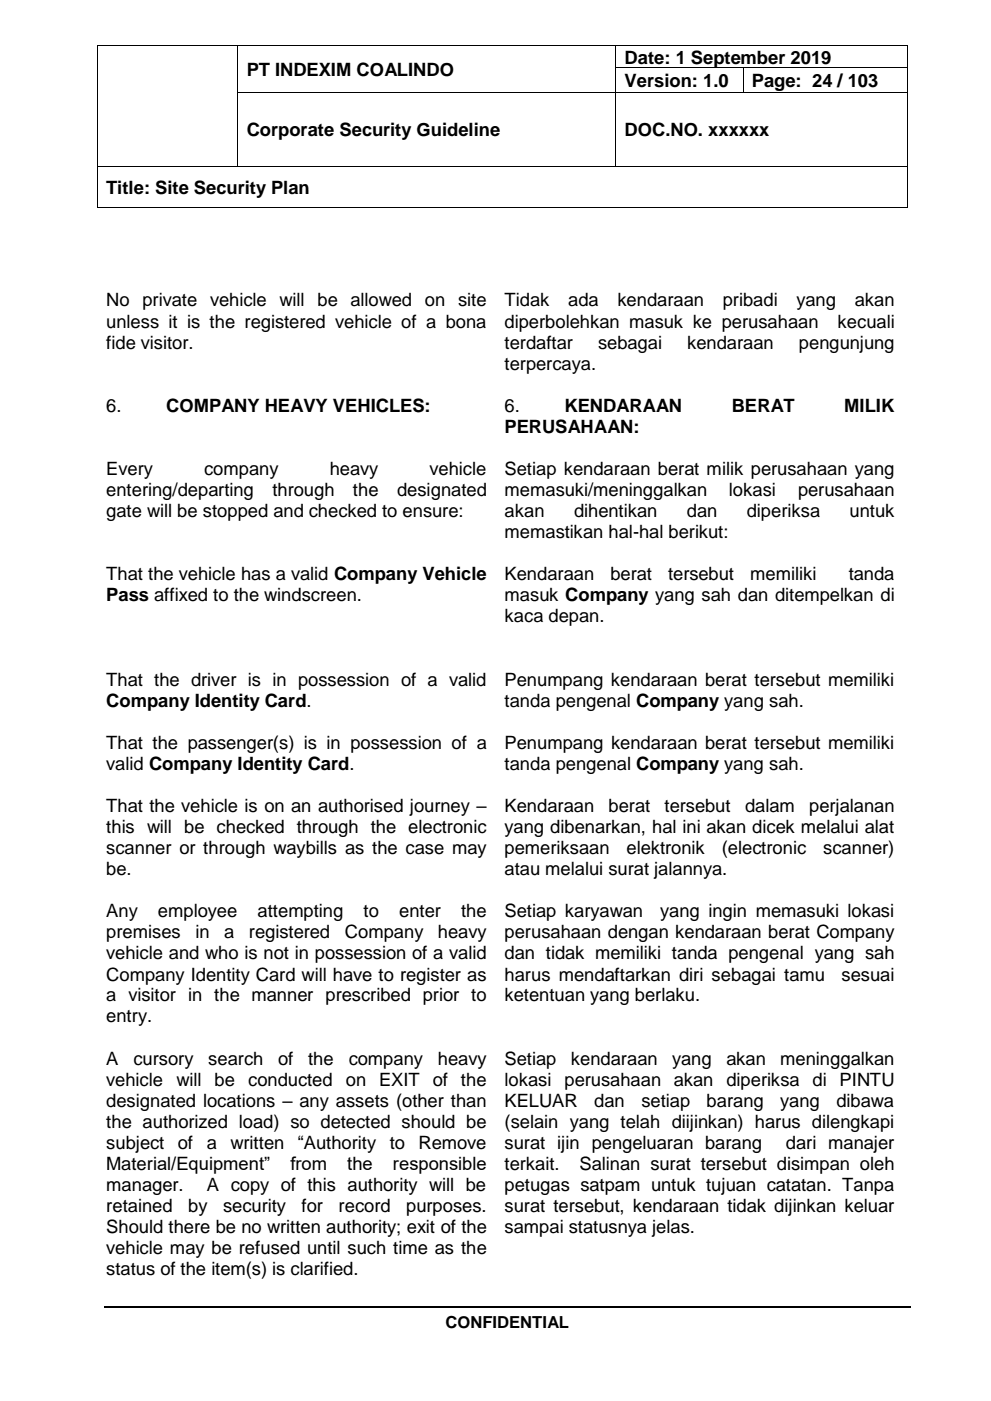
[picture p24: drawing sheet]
<svg xmlns="http://www.w3.org/2000/svg" width="210mm" height="297mm" viewBox="0 0 210 297" stroke-linecap="round" stroke-linejoin="round" font-family="sans-serif">
<defs><g id="words">
<g font-size="3.9">
<text x="52.3" y="16.1">PT INDEXIM COALINDO</text>
<text x="132.4" y="13.5">Date: 1 September 2019</text>
<text x="132.4" y="18.4">Version: 1.0</text>
<text x="159.4" y="18.4">Page: 24 / 103</text>
<text x="52.3" y="28.8">Corporate Security Guideline</text>
<text x="132.4" y="28.8">DOC.NO. xxxxxx</text>
<text x="22.5" y="41">Title: Site Security Plan</text>
<text x="22.5" y="64.9">No private vehicle will be allowed on site</text>
<text x="107" y="64.9">Tidak</text>
<text x="120.5" y="64.9">ada</text>
<text x="130.9" y="64.9">kendaraan</text>
<text x="153.2" y="64.9">pribadi</text>
<text x="168.8" y="64.9">yang</text>
<text x="181.2" y="64.9">akan</text>
<text x="22.5" y="69.4">unless it is the registered vehicle of a bona</text>
<text x="107" y="69.4">diperbolehkan masuk ke perusahaan</text>
<text x="177.5" y="69.4">kecuali</text>
<text x="22.5" y="73.9">fide visitor.</text>
<text x="107" y="73.9">terdaftar</text>
<text x="126.8" y="73.9">sebagai</text>
<text x="145.6" y="73.9">kendaraan</text>
<text x="169.4" y="73.9">pengunjung</text>
<text x="107" y="78.4">terpercaya.</text>
<text x="22.5" y="87.3">6.</text>
<text x="35.2" y="87.3">COMPANY HEAVY VEHICLES:</text>
<text x="107" y="87.3">6.</text>
<text x="119.7" y="87.3">KENDARAAN</text>
<text x="155.1" y="87.3">BERAT</text>
<text x="178.9" y="87.3">MILIK</text>
<text x="107" y="91.8">PERUSAHAAN:</text>
<text x="22.5" y="100.7">Every</text>
<text x="43.3" y="100.7">company</text>
<text x="69.9" y="100.7">heavy</text>
<text x="91" y="100.7">vehicle</text>
<text x="107" y="100.7">Setiap kendaraan berat milik perusahaan yang</text>
<text x="22.5" y="105.1">entering/departing</text>
<text x="57.7" y="105.1">through</text>
<text x="74.8" y="105.1">the</text>
<text x="84.2" y="105.1">designated</text>
<text x="107" y="105.1">memasuki/meninggalkan</text>
<text x="154.5" y="105.1">lokasi</text>
<text x="169.2" y="105.1">perusahaan</text>
<text x="22.5" y="109.6">gate will be stopped and checked to ensure:</text>
<text x="107" y="109.6">akan</text>
<text x="121.7" y="109.6">dihentikan</text>
<text x="145.6" y="109.6">dan</text>
<text x="158.3" y="109.6">diperiksa</text>
<text x="180.1" y="109.6">untuk</text>
<text x="107" y="114.1">memastikan hal-hal berikut:</text>
<text x="22.5" y="123">That the vehicle has a valid Company Vehicle</text>
<text x="107" y="123">Kendaraan</text>
<text x="129.4" y="123">berat</text>
<text x="141.6" y="123">tersebut</text>
<text x="159" y="123">memiliki</text>
<text x="179.9" y="123">tanda</text>
<text x="22.5" y="127.4">Pass affixed to the windscreen.</text>
<text x="107" y="127.4">masuk Company yang sah dan ditempelkan di</text>
<text x="107" y="131.9">kaca depan.</text>
<text x="22.5" y="145.3">That the driver is in possession of a valid</text>
<text x="22.5" y="149.8">Company Identity Card.</text>
<text x="107" y="145.3">Penumpang kendaraan berat tersebut memiliki</text>
<text x="107" y="149.8">tanda pengenal Company yang sah.</text>
<text x="22.5" y="158.7">That the passenger(s) is in possession of a</text>
<text x="107" y="158.7">Penumpang kendaraan berat tersebut memiliki</text>
<text x="22.5" y="163.1">valid Company Identity Card.</text>
<text x="107" y="163.1">tanda pengenal Company yang sah.</text>
<text x="22.5" y="172.1">That the vehicle is on an authorised journey –</text>
<text x="107" y="172.1">Kendaraan</text>
<text x="129" y="172.1">berat</text>
<text x="140.9" y="172.1">tersebut</text>
<text x="157.9" y="172.1">dalam</text>
<text x="171.5" y="172.1">perjalanan</text>
<text x="22.5" y="176.6">this will be checked through the electronic</text>
<text x="107" y="176.6">yang dibenarkan, hal ini akan dicek melalui alat</text>
<text x="22.5" y="181">scanner or through waybills as the case may</text>
<text x="22.5" y="185.4">be.</text>
<text x="107" y="181">pemeriksaan</text>
<text x="107" y="185.4">atau melalui surat jalannya.</text>
<text x="132.8" y="181">elektronik</text>
<text x="153" y="181">(electronic</text>
<text x="174.5" y="181">scanner)</text>
<text x="22.5" y="194.4">Any</text>
<text x="33.5" y="194.4">employee</text>
<text x="54.6" y="194.4">attempting</text>
<text x="77.1" y="194.4">to</text>
<text x="84.6" y="194.4">enter</text>
<text x="97.7" y="194.4">the</text>
<text x="107" y="194.4">Setiap karyawan</text>
<text x="140" y="194.4">yang ingin memasuki lokasi</text>
<text x="22.5" y="198.9">premises</text>
<text x="22.5" y="203.3">vehicle and who is not in possession of a valid</text>
<text x="41.4" y="198.9">in</text>
<text x="47.5" y="198.9">a</text>
<text x="52.7" y="198.9">registered</text>
<text x="73.1" y="198.9">Company</text>
<text x="92.8" y="198.9">heavy</text>
<text x="107" y="198.9">perusahaan dengan kendaraan berat Company</text>
<text x="107" y="203.3">dan tidak memiliki tanda pengenal yang sah</text>
<text x="22.5" y="207.8">Company Identity Card will have to register as</text>
<text x="107" y="207.8">harus mendaftarkan diri sebagai tamu</text>
<text x="178.4" y="207.8">sesuai</text>
<text x="22.5" y="212.3">a visitor in the manner prescribed prior to</text>
<text x="107" y="212.3">ketentuan yang berlaku.</text>
<text x="22.5" y="216.7">entry.</text>
<text x="22.5" y="225.6">A</text>
<text x="28.3" y="225.6">cursory</text>
<text x="44.1" y="225.6">search</text>
<text x="59" y="225.6">of</text>
<text x="65.3" y="225.6">the</text>
<text x="73.9" y="225.6">company</text>
<text x="92.8" y="225.6">heavy</text>
<text x="107" y="225.6">Setiap</text>
<text x="121" y="225.6">kendaraan</text>
<text x="142.5" y="225.6">yang</text>
<text x="154" y="225.6">akan</text>
<text x="165.4" y="225.6">meninggalkan</text>
<text x="22.5" y="230.1">vehicle</text>
<text x="37.4" y="230.1">will</text>
<text x="45.5" y="230.1">be</text>
<text x="52.6" y="230.1">conducted</text>
<text x="73.3" y="230.1">on</text>
<text x="80.4" y="230.1">EXIT</text>
<text x="91.7" y="230.1">of</text>
<text x="97.7" y="230.1">the</text>
<text x="107" y="230.1">lokasi</text>
<text x="119.7" y="230.1">perusahaan akan</text>
<text x="154" y="230.1">diperiksa di PINTU</text>
<text x="22.5" y="234.6">designated locations – any assets (other than</text>
<text x="22.5" y="239">the authorized load) so detected should be</text>
<text x="107" y="234.6">KELUAR</text>
<text x="107" y="239">(selain yang telah diijinkan) harus dilengkapi</text>
<text x="126" y="234.6">dan</text>
<text x="135.9" y="234.6">setiap</text>
<text x="149.8" y="234.6">barang</text>
<text x="165.4" y="234.6">yang</text>
<text x="177.3" y="234.6">dibawa</text>
<text x="22.5" y="243.5">subject</text>
<text x="37.7" y="243.5">of</text>
<text x="43.8" y="243.5">a</text>
<text x="48.8" y="243.5">written</text>
<text x="63.1" y="243.5">“Authority</text>
<text x="82.6" y="243.5">to</text>
<text x="88.7" y="243.5">Remove</text>
<text x="107" y="243.5">surat ijin pengeluaran barang</text>
<text x="166.6" y="243.5">dari manajer</text>
<text x="22.5" y="247.9">Material/Equipment”</text>
<text x="61.5" y="247.9">from</text>
<text x="73.6" y="247.9">the</text>
<text x="83.3" y="247.9">responsible</text>
<text x="107" y="247.9">terkait.</text>
<text x="122.8" y="247.9">Salinan surat tersebut disimpan oleh</text>
<text x="22.5" y="252.4">manager.</text>
<text x="22.5" y="256.9">retained</text>
<text x="39.9" y="256.9">by</text>
<text x="43.8" y="252.4">A copy of this authority will be</text>
<text x="47.3" y="256.9">security</text>
<text x="63.9" y="256.9">for</text>
<text x="71.8" y="256.9">record</text>
<text x="86.1" y="256.9">purposes.</text>
<text x="107" y="252.4">petugas satpam untuk tujuan catatan. Tanpa</text>
<text x="107" y="256.9">surat tersebut, kendaraan tidak dijinkan keluar</text>
<text x="22.5" y="261.3">Should there be no written authority; exit of the</text>
<text x="107" y="261.3">sampai statusnya jelas.</text>
<text x="22.5" y="265.8">vehicle may be refused until such time as the</text>
<text x="22.5" y="270.3">status of the item(s) is clarified.</text>
</g>
<text font-size="3.5" x="94.4" y="281.5">CONFIDENTIAL</text>
</g></defs>
<g fill="#000">
<path d="M20.5 9.7h.2v.1h-.2z" fill-rule="evenodd"/>
<path d="M20.5 9.7h.2v.1h-.2z" fill-rule="evenodd"/>
<path d="M20.5 14.3h.2v.1h-.2z" fill-rule="evenodd"/>
<path d="M20.5 19.6h.2v.1h-.2z" fill-rule="evenodd"/>
<path d="M50.3 9.7h.2v.1h-.2z" fill-rule="evenodd"/>
<path d="M50.3 14.3h.2v.1h-.2z" fill-rule="evenodd"/>
<path d="M50.3 19.6h.2v.1h-.2z" fill-rule="evenodd"/>
<path d="M130.4 9.7h.2v.1h-.2z" fill-rule="evenodd"/>
<path d="M130.4 14.3h.2v.1h-.2z" fill-rule="evenodd"/>
<path d="M130.4 19.6h.2v.1h-.2z" fill-rule="evenodd"/>
<path d="M157.4 14.3h.2v.1h-.2z" fill-rule="evenodd"/>
<path d="M157.4 19.6h.2v.1h-.2z" fill-rule="evenodd"/>
<path d="M192.4 9.7h.1v.1h-.1z" fill-rule="evenodd"/>
<path d="M192.4 9.7h.1v.1h-.1z" fill-rule="evenodd"/>
<path d="M192.4 14.3h.1v.1h-.1z" fill-rule="evenodd"/>
<path d="M192.4 19.6h.1v.1h-.1z" fill-rule="evenodd"/>
<path d="M20.5 35.1h.2v.2h-.2z" fill-rule="evenodd"/>
<path d="M50.3 35.1h.2v.2h-.2z" fill-rule="evenodd"/>
<path d="M130.4 35.1h.2v.2h-.2z" fill-rule="evenodd"/>
<path d="M192.4 35.1h.1v.2h-.1z" fill-rule="evenodd"/>
<path d="M20.5 44h.2v.2h-.2z" fill-rule="evenodd"/>
<path d="M20.5 44h.2v.2h-.2z" fill-rule="evenodd"/>
<path d="M192.4 44h.1v.2h-.1z" fill-rule="evenodd"/>
<path d="M192.4 44h.1v.2h-.1z" fill-rule="evenodd"/>
</g>
<g fill="none" stroke="#000" stroke-width=".21">
<path d="M20.6 9.8v4.5M20.6 14.4v5.2M20.6 19.7v15.4M20.7 9.7h29.6M50.4 9.8v4.5M50.4 14.4v5.2M50.4 19.7v15.4M50.5 9.7h79.9M50.5 19.6h79.9M130.5 9.8v4.5M130.5 14.4v5.2M130.5 19.7v15.4"/>
<path d="M130.6 9.7h61.8M130.6 14.4h26.8M130.6 19.6h26.8M157.5 14.4v5.2M157.6 14.4h34.8M157.6 19.6h34.8M192.4 9.8v4.5M192.4 14.4v5.2M192.4 19.7v15.4M20.6 35.3v8.7M20.7 35.2h29.6M50.5 35.2h79.9"/>
<path d="M130.6 35.2h61.8M192.4 35.3v8.7M20.7 44.1h171.7"/>
</g>
<path d="M22 277h171.1" fill="none" stroke="#000" stroke-width=".25"/>
<use href="#words"/>
</svg>
